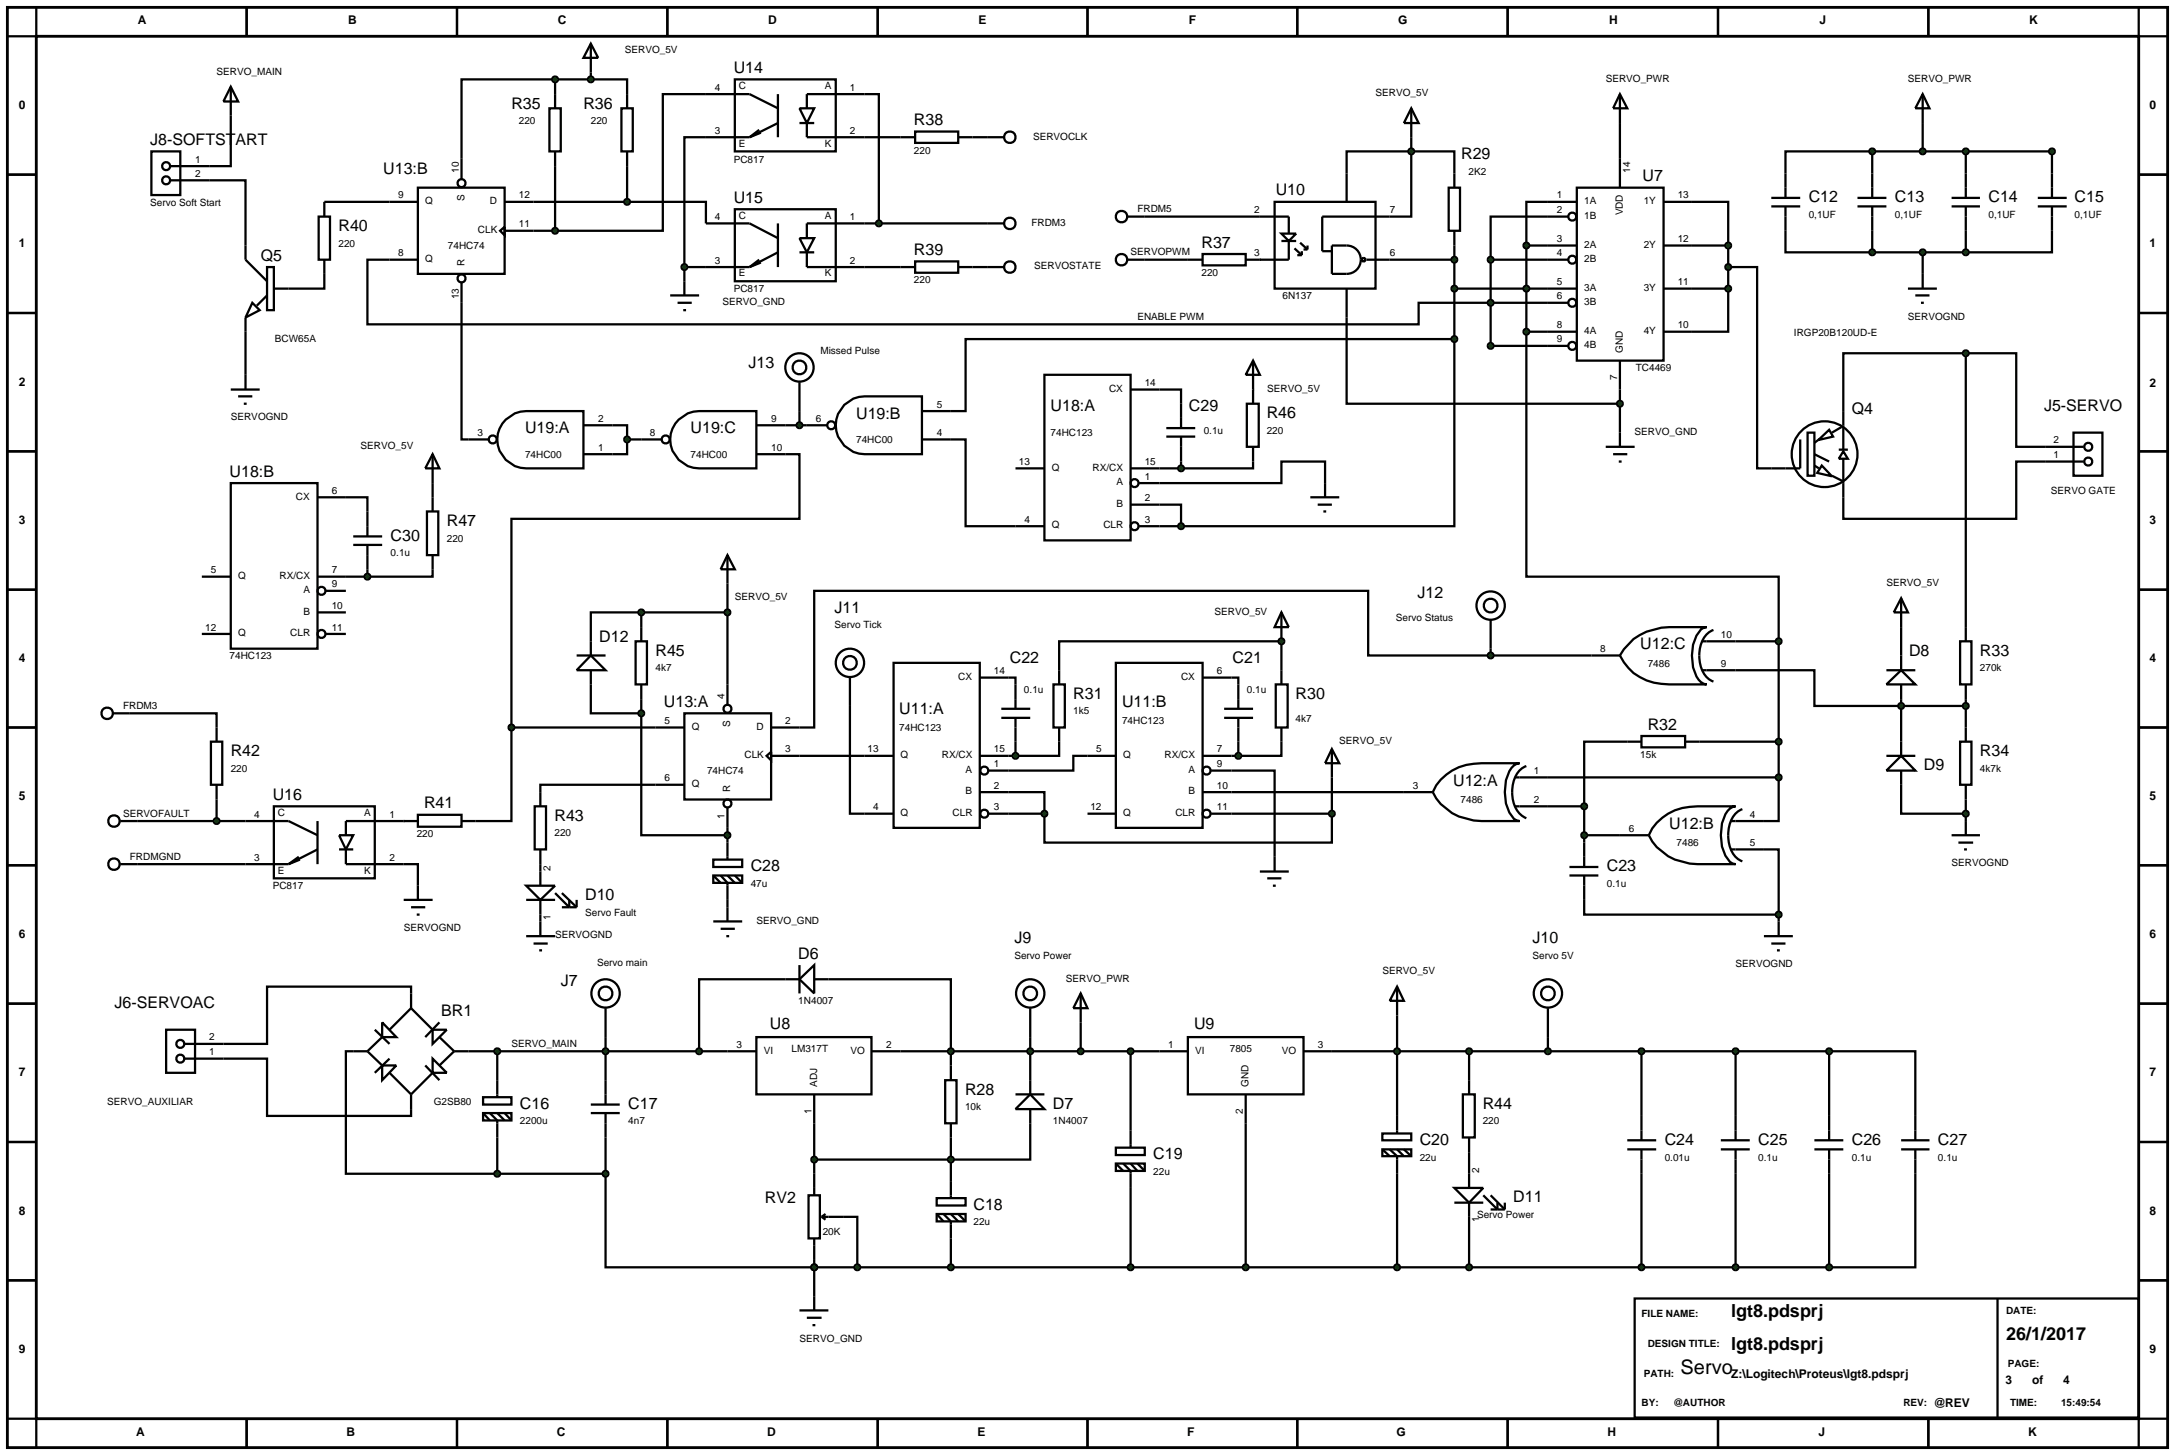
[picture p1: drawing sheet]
<svg xmlns="http://www.w3.org/2000/svg" width="384mm" height="257mm" viewBox="0 0 384 257" stroke-linecap="round" stroke-linejoin="round" font-family="sans-serif">
<defs><g id="words">
<text font-size="3.5" x="296.4" y="242.3">Servo</text>
<g font-size="3.2">
<text x="305.3" y="232.3">lgt8.pdsprj</text>
<text x="305.3" y="238.1">lgt8.pdsprj</text>
<text x="353.8" y="236.3">26/1/2017</text>
</g>
<g font-size="2.8">
<text x="129.4" y="12.9">U14</text>
<text x="90.2" y="19.2">R35</text>
<text x="102.9" y="19.2">R36</text>
<text x="161.2" y="22.1">R38</text>
<text x="26.5" y="25.6">J8-SOFTSTART</text>
<text x="257.7" y="28.1">R29</text>
<text x="67.6" y="30.7">U13:B</text>
<text x="129.4" y="35.8">U15</text>
<text x="225" y="34.5">U10</text>
<text x="289.7" y="32">U7</text>
<text x="319" y="35.7">C12</text>
<text x="334.2" y="35.7">C13</text>
<text x="350.7" y="35.7">C14</text>
<text x="365.9" y="35.7">C15</text>
<text x="59.7" y="40.8">R40</text>
<text x="46" y="46">Q5</text>
<text x="161.2" y="45">R39</text>
<text x="211.9" y="43.7">R37</text>
<text x="132" y="64.9">J13</text>
<text x="92.6" y="76.4">U19:A</text>
<text x="121.8" y="76.4">U19:C</text>
<text x="151" y="73.9">U19:B</text>
<text x="185.3" y="72.6">U18:A</text>
<text x="209.7" y="72.5">C29</text>
<text x="223.4" y="73.8">R46</text>
<text x="326.6" y="73">Q4</text>
<text x="360.5" y="72.6">J5-SERVO</text>
<text x="40.5" y="84.1">U18:B</text>
<text x="68.9" y="95.4">C30</text>
<text x="78.8" y="92.8">R47</text>
<text x="250" y="105.5">J12</text>
<text x="105.7" y="113.2">D12</text>
<text x="147.2" y="108.1">J11</text>
<text x="115.6" y="115.7">R45</text>
<text x="178.1" y="117">C22</text>
<text x="217.4" y="117">C21</text>
<text x="289.3" y="114.5">U12:C</text>
<text x="336.7" y="115.7">D8</text>
<text x="349.2" y="115.7">R33</text>
<text x="117.1" y="124.7">U13:A</text>
<text x="158.6" y="126">U11:A</text>
<text x="189.3" y="123.3">R31</text>
<text x="197.9" y="124.7">U11:B</text>
<text x="228.5" y="123.3">R30</text>
<text x="290.6" y="128.7">R32</text>
<text x="40.7" y="133.4">R42</text>
<text x="339.3" y="135.9">D9</text>
<text x="349.2" y="133.4">R34</text>
<text x="48.1" y="141.1">U16</text>
<text x="74.8" y="142.6">R41</text>
<text x="256.3" y="138.6">U12:A</text>
<text x="97.8" y="144.8">R43</text>
<text x="294.4" y="146.2">U12:B</text>
<text x="132.4" y="153.7">C28</text>
<text x="283.4" y="153.7">C23</text>
<text x="103.2" y="158.8">D10</text>
<text x="178.9" y="166.4">J9</text>
<text x="270.3" y="166.4">J10</text>
<text x="98.9" y="174">J7</text>
<text x="140.8" y="169.1">D6</text>
<text x="20.2" y="177.9">J6-SERVOAC</text>
<text x="77.8" y="179.2">BR1</text>
<text x="135.8" y="181.6">U8</text>
<text x="210.6" y="181.6">U9</text>
<text x="91.7" y="195.6">C16</text>
<text x="110.8" y="195.6">C17</text>
<text x="170.2" y="193.1">R28</text>
<text x="185.7" y="195.6">D7</text>
<text x="261.5" y="195.6">R44</text>
<text x="250.4" y="202">C20</text>
<text x="293.6" y="202">C24</text>
<text x="310.1" y="202">C25</text>
<text x="326.6" y="202">C26</text>
<text x="341.8" y="202">C27</text>
<text x="203.4" y="204.5">C19</text>
<text x="134.9" y="212.2">RV2</text>
<text x="171.7" y="213.4">C18</text>
<text x="266.9" y="212.1">D11</text>
</g>
<g font-size="2.1">
<text x="24.3" y="4.2">A</text>
<text x="61.4" y="4.2">B</text>
<text x="98.4" y="4.2">C</text>
<text x="135.5" y="4.2">D</text>
<text x="172.6" y="4.2">E</text>
<text x="209.7" y="4.2">F</text>
<text x="246.6" y="4.2">G</text>
<text x="283.8" y="4.2">H</text>
<text x="320.9" y="4.2">J</text>
<text x="357.9" y="4.2">K</text>
<text x="3.3" y="19.2">0</text>
<text x="379.1" y="19.2">0</text>
<text x="3.3" y="43.6">1</text>
<text x="379.1" y="43.6">1</text>
<text x="3.3" y="68">2</text>
<text x="379.1" y="68.2">2</text>
<text x="3.3" y="92.4">3</text>
<text x="379.1" y="92.4">3</text>
<text x="3.3" y="116.8">4</text>
<text x="379.1" y="116.8">4</text>
<text x="3.3" y="141">5</text>
<text x="379.1" y="141">5</text>
<text x="3.3" y="165.4">6</text>
<text x="379.1" y="165.4">6</text>
<text x="3.3" y="189.8">7</text>
<text x="379.1" y="189.8">7</text>
<text x="3.3" y="214.2">8</text>
<text x="379.1" y="214.2">8</text>
<text x="3.3" y="238.6">9</text>
<text x="379.1" y="238.6">9</text>
<text x="305.3" y="243">Z:\Logitech\Proteus\lgt8.pdsprj</text>
<text x="353.7" y="244">3</text>
<text x="358.4" y="244">of</text>
<text x="363.9" y="244">4</text>
<text x="341" y="248.1">@REV</text>
<text x="24" y="253.3">A</text>
<text x="61.1" y="253.3">B</text>
<text x="98.2" y="253.3">C</text>
<text x="135.3" y="253.3">D</text>
<text x="172.4" y="253.3">E</text>
<text x="209.4" y="253.3">F</text>
<text x="246.3" y="253.3">G</text>
<text x="283.5" y="253.3">H</text>
<text x="320.7" y="253.3">J</text>
<text x="357.7" y="253.3">K</text>
</g>
<g font-size="1.8">
<text x="110.2" y="9.4">SERVO_5V</text>
<text x="38.2" y="13.2">SERVO_MAIN</text>
<text x="126.1" y="16">4</text>
<text x="130.3" y="15.7">C</text>
<text x="145.5" y="15.7">A</text>
<text x="149.9" y="16">1</text>
<text x="242.6" y="17">SERVO_5V</text>
<text x="283.2" y="14.4">SERVO_PWR</text>
<text x="336.5" y="14.4">SERVO_PWR</text>
<text x="91.5" y="21.9">220</text>
<text x="104.2" y="21.9">220</text>
<text x="126.1" y="23.6">3</text>
<text x="149.9" y="23.6">2</text>
<text x="34.4" y="28.7">1</text>
<text x="129.4" y="28.7">PC817</text>
<text x="130.3" y="25.9">E</text>
<text x="145.5" y="25.9">K</text>
<text x="161.2" y="27.1">220</text>
<text x="182.2" y="24.7">SERVOCLK</text>
<text x="34.4" y="31.2">2</text>
<text x="70.2" y="35">9</text>
<text x="75" y="36">Q</text>
<text x="80.9" y="30.5" transform="rotate(-90 80.9 30.5)">10</text>
<text x="81.9" y="35.5" transform="rotate(-90 81.9 35.5)">S</text>
<text x="86.4" y="36">D</text>
<text x="91.5" y="35">12</text>
<text x="259" y="30.8">2K2</text>
<text x="274.6" y="35">1</text>
<text x="279.4" y="36">1A</text>
<text x="287.5" y="30.5" transform="rotate(-90 287.5 30.5)">14</text>
<text x="289.9" y="36">1Y</text>
<text x="295.9" y="35">13</text>
<text x="26.5" y="36.3">Servo Soft Start</text>
<text x="84.3" y="41.1">CLK</text>
<text x="91.5" y="40.1">11</text>
<text x="126.1" y="38.8">4</text>
<text x="130.3" y="38.6">C</text>
<text x="145.5" y="38.6">A</text>
<text x="149.9" y="38.8">1</text>
<text x="181.9" y="39.9">FRDM3</text>
<text x="200.6" y="37.4">FRDM5</text>
<text x="221.2" y="37.6">2</text>
<text x="245.1" y="37.6">7</text>
<text x="274.6" y="37.6">2</text>
<text x="279.4" y="38.6">1B</text>
<text x="286.2" y="38" transform="rotate(-90 286.2 38)">VDD</text>
<text x="319" y="38.4">0,1UF</text>
<text x="334.2" y="38.4">0,1UF</text>
<text x="350.7" y="38.4">0,1UF</text>
<text x="365.9" y="38.4">0,1UF</text>
<text x="59.7" y="43.5">220</text>
<text x="70.2" y="45.2">8</text>
<text x="75" y="46.2">Q</text>
<text x="79" y="43.9">74HC74</text>
<text x="81.9" y="47" transform="rotate(-90 81.9 47)">R</text>
<text x="126.1" y="46.5">3</text>
<text x="149.9" y="46.5">2</text>
<text x="182.4" y="47.5">SERVOSTATE</text>
<text x="199.4" y="45">SERVOPWM</text>
<text x="221.2" y="45.2">3</text>
<text x="245.1" y="45.2">6</text>
<text x="274.6" y="45.2">4</text>
<text x="274.6" y="42.7">3</text>
<text x="279.4" y="46.2">2B</text>
<text x="279.4" y="43.7">2A</text>
<text x="289.9" y="43.7">2Y</text>
<text x="295.9" y="42.7">12</text>
<text x="80.9" y="52.8" transform="rotate(-90 80.9 52.8)">13</text>
<text x="127.4" y="53.8">SERVO_GND</text>
<text x="129.4" y="51.5">PC817</text>
<text x="130.3" y="48.7">E</text>
<text x="145.5" y="48.7">K</text>
<text x="161.2" y="50">220</text>
<text x="211.9" y="48.7">220</text>
<text x="226.2" y="52.8">6N137</text>
<text x="274.6" y="52.8">6</text>
<text x="274.6" y="50.3">5</text>
<text x="279.4" y="53.8">3B</text>
<text x="279.4" y="51.3">3A</text>
<text x="289.9" y="51.3">3Y</text>
<text x="295.9" y="50.3">11</text>
<text x="200.6" y="56.4">ENABLE PWM</text>
<text x="274.6" y="57.9">8</text>
<text x="279.4" y="58.9">4A</text>
<text x="289.9" y="58.9">4Y</text>
<text x="295.9" y="57.9">10</text>
<text x="316.4" y="59.2">IRGP20B120UD-E</text>
<text x="336.5" y="56.4">SERVOGND</text>
<text x="48.5" y="60.4">BCW65A</text>
<text x="144.7" y="62.5">Missed Pulse</text>
<text x="274.6" y="60.4">9</text>
<text x="279.4" y="61.4">4B</text>
<text x="286.2" y="62.2" transform="rotate(-90 286.2 62.2)">GND</text>
<text x="288.5" y="65.5">TC4469</text>
<text x="165.2" y="71.9">5</text>
<text x="195.6" y="69.1">CX</text>
<text x="201.9" y="68.1">14</text>
<text x="223.5" y="69.1">SERVO_5V</text>
<text x="285.2" y="67" transform="rotate(-90 285.2 67)">7</text>
<text x="40.7" y="74.1">SERVOGND</text>
<text x="84.2" y="76.9">3</text>
<text x="105.5" y="74.4">2</text>
<text x="114.6" y="76.9">8</text>
<text x="136" y="74.4">9</text>
<text x="143.9" y="74.4">6</text>
<text x="165.2" y="76.9">4</text>
<text x="185.3" y="76.9">74HC123</text>
<text x="212.3" y="76.5">0.1u</text>
<text x="223.4" y="76.5">220</text>
<text x="288.3" y="76.7">SERVO_GND</text>
<text x="63.6" y="79.2">SERVO_5V</text>
<text x="92.6" y="80.7">74HC00</text>
<text x="105.5" y="79.5">1</text>
<text x="121.8" y="80.7">74HC00</text>
<text x="136" y="79.5">10</text>
<text x="151" y="78.2">74HC00</text>
<text x="179.7" y="82">13</text>
<text x="185.5" y="83">Q</text>
<text x="192.7" y="83">RX/CX</text>
<text x="201.9" y="82">15</text>
<text x="362.2" y="80.8">1</text>
<text x="362.2" y="78.2">2</text>
<text x="52.2" y="88.1">CX</text>
<text x="58.5" y="87.1">6</text>
<text x="196.9" y="85.6">A</text>
<text x="196.9" y="89.4">B</text>
<text x="201.9" y="84.6">1</text>
<text x="201.9" y="88.4">2</text>
<text x="361.7" y="87.1">SERVO GATE</text>
<text x="78.8" y="95.6">220</text>
<text x="180.7" y="92.2">4</text>
<text x="185.5" y="93.2">Q</text>
<text x="194.6" y="93.2">CLR</text>
<text x="201.9" y="92.2">3</text>
<text x="37.2" y="101.1">5</text>
<text x="58.5" y="101.1">7</text>
<text x="68.9" y="98.1">0.1u</text>
<text x="42" y="102.1">Q</text>
<text x="49.3" y="102.1">RX/CX</text>
<text x="53.5" y="104.6">A</text>
<text x="58.5" y="103.6">9</text>
<text x="58.5" y="107.4">10</text>
<text x="129.6" y="105.9">SERVO_5V</text>
<text x="332.7" y="103.3">SERVO_5V</text>
<text x="36.2" y="111.2">12</text>
<text x="42" y="112.2">Q</text>
<text x="51.2" y="112.2">CLR</text>
<text x="53.5" y="108.4">B</text>
<text x="58.5" y="111.2">11</text>
<text x="147.2" y="110.8">Servo Tick</text>
<text x="214.2" y="108.4">SERVO_5V</text>
<text x="246.2" y="109.5">Servo Status</text>
<text x="303.5" y="112.5">10</text>
<text x="40.5" y="116.3">74HC123</text>
<text x="115.6" y="118.4">4k7</text>
<text x="169" y="119.9">CX</text>
<text x="175.3" y="118.9">14</text>
<text x="208.3" y="119.9">CX</text>
<text x="214.6" y="118.9">6</text>
<text x="282.2" y="115">8</text>
<text x="290.6" y="117.6">7486</text>
<text x="303.5" y="117.6">9</text>
<text x="349.2" y="118.4">270k</text>
<text x="21.7" y="125">FRDM3</text>
<text x="127.8" y="123.2" transform="rotate(-90 127.8 123.2)">4</text>
<text x="180.6" y="122.2">0.1u</text>
<text x="189.3" y="126">1k5</text>
<text x="219.9" y="122.2">0.1u</text>
<text x="117.2" y="127.7">5</text>
<text x="122" y="128.7">Q</text>
<text x="128.8" y="128.2" transform="rotate(-90 128.8 128.2)">S</text>
<text x="133.4" y="128.7">D</text>
<text x="138.5" y="127.7">2</text>
<text x="158.6" y="129">74HC123</text>
<text x="197.9" y="127.7">74HC123</text>
<text x="228.5" y="127.3">4k7</text>
<text x="236.2" y="131.2">SERVO_5V</text>
<text x="40.7" y="136.1">220</text>
<text x="117.2" y="137.8">6</text>
<text x="124.7" y="136.5">74HC74</text>
<text x="131.3" y="133.7">CLK</text>
<text x="138.5" y="132.7">3</text>
<text x="153" y="132.7">13</text>
<text x="158.8" y="133.7">Q</text>
<text x="166.1" y="133.7">RX/CX</text>
<text x="170.3" y="136.3">A</text>
<text x="175.3" y="132.7">15</text>
<text x="175.3" y="135.3">1</text>
<text x="193.3" y="132.7">5</text>
<text x="198.1" y="133.7">Q</text>
<text x="205.4" y="133.7">RX/CX</text>
<text x="209.6" y="136.3">A</text>
<text x="214.6" y="132.7">7</text>
<text x="214.6" y="135.3">9</text>
<text x="270.5" y="136.5">1</text>
<text x="289.3" y="133.7">15k</text>
<text x="349.2" y="136.1">4k7k</text>
<text x="21.7" y="144">SERVOFAULT</text>
<text x="49" y="143.9">C</text>
<text x="64.2" y="143.9">A</text>
<text x="122" y="138.8">Q</text>
<text x="128.8" y="139.6" transform="rotate(-90 128.8 139.6)">R</text>
<text x="154" y="142.9">4</text>
<text x="158.8" y="143.9">Q</text>
<text x="168" y="143.9">CLR</text>
<text x="170.3" y="140.1">B</text>
<text x="175.3" y="139.1">2</text>
<text x="175.3" y="142.9">3</text>
<text x="192.3" y="142.9">12</text>
<text x="198.1" y="143.9">Q</text>
<text x="207.3" y="143.9">CLR</text>
<text x="209.6" y="140.1">B</text>
<text x="214.6" y="139.1">10</text>
<text x="214.6" y="142.9">11</text>
<text x="249.2" y="139.1">3</text>
<text x="257.6" y="141.6">7486</text>
<text x="270.5" y="141.6">2</text>
<text x="44.8" y="144.2">4</text>
<text x="68.7" y="144.2">1</text>
<text x="73.5" y="147.7">220</text>
<text x="97.8" y="147.5">220</text>
<text x="127.8" y="144.4" transform="rotate(-90 127.8 144.4)">1</text>
<text x="287.3" y="146.7">6</text>
<text x="295.7" y="149.2">7486</text>
<text x="308.6" y="144.2">4</text>
<text x="308.6" y="149.2">5</text>
<text x="22.9" y="151.6">FRDMGND</text>
<text x="44.8" y="151.8">3</text>
<text x="49" y="154.1">E</text>
<text x="64.2" y="154.1">K</text>
<text x="68.7" y="151.8">2</text>
<text x="97.1" y="153.6" transform="rotate(-90 97.1 153.6)">2</text>
<text x="344.2" y="152.8">SERVOGND</text>
<text x="48.1" y="156.8">PC817</text>
<text x="103.2" y="161.5">Servo Fault</text>
<text x="132.4" y="156.4">47u</text>
<text x="283.4" y="156.4">0.1u</text>
<text x="71.2" y="164.2">SERVOGND</text>
<text x="97.1" y="162.2" transform="rotate(-90 97.1 162.2)">1</text>
<text x="97.9" y="165.5">SERVOGND</text>
<text x="133.4" y="162.9">SERVO_GND</text>
<text x="105.3" y="170.4">Servo main</text>
<text x="178.9" y="169.1">Servo Power</text>
<text x="188" y="173.1">SERVO_PWR</text>
<text x="243.8" y="171.8">SERVO_5V</text>
<text x="270.3" y="169.1">Servo 5V</text>
<text x="306.1" y="170.6">SERVOGND</text>
<text x="140.8" y="177.1">1N4007</text>
<text x="36.9" y="183.5">2</text>
<text x="90.2" y="184.6">SERVO_MAIN</text>
<text x="129.9" y="184.8">3</text>
<text x="134.7" y="185.8">VI</text>
<text x="139.6" y="185.6">LM317T</text>
<text x="150" y="185.8">VO</text>
<text x="156.3" y="184.8">2</text>
<text x="206" y="184.8">1</text>
<text x="210.8" y="185.8">VI</text>
<text x="216.9" y="185.6">7805</text>
<text x="226.1" y="185.8">VO</text>
<text x="232.4" y="184.8">3</text>
<text x="36.9" y="186.1">1</text>
<text x="144.1" y="191.7" transform="rotate(-90 144.1 191.7)">ADJ</text>
<text x="220.2" y="191.7" transform="rotate(-90 220.2 191.7)">GND</text>
<text x="18.9" y="194.9">SERVO_AUXILIAR</text>
<text x="76.5" y="194.9">G2SB80</text>
<text x="143.1" y="196.5" transform="rotate(-90 143.1 196.5)">1</text>
<text x="170.2" y="195.8">10k</text>
<text x="219.2" y="196.5" transform="rotate(-90 219.2 196.5)">2</text>
<text x="91.7" y="198.3">2200u</text>
<text x="110.8" y="198.3">4n7</text>
<text x="185.7" y="198.3">1N4007</text>
<text x="261.5" y="198.3">220</text>
<text x="203.4" y="207.2">22u</text>
<text x="250.4" y="204.7">22u</text>
<text x="260.9" y="206.9" transform="rotate(-90 260.9 206.9)">2</text>
<text x="293.6" y="204.7">0.01u</text>
<text x="310.1" y="204.7">0.1u</text>
<text x="326.6" y="204.7">0.1u</text>
<text x="341.8" y="204.7">0.1u</text>
<text x="260.5" y="214.8">Servo Power</text>
<text x="260.9" y="215.5" transform="rotate(-90 260.9 215.5)">1</text>
<text x="145.1" y="217.8">20K</text>
<text x="171.7" y="216.1">22u</text>
<text x="289.5" y="232.2">FILE NAME:</text>
<text x="353.8" y="231.7">DATE:</text>
<text x="141" y="236.6">SERVO_GND</text>
<text x="290.6" y="237.5">DESIGN TITLE:</text>
<text x="289.9" y="242.8">PATH:</text>
<text x="354.1" y="241.1">PAGE:</text>
<text x="289.5" y="247.9">BY:</text>
<text x="295.1" y="247.9">@AUTHOR</text>
<text x="335.7" y="247.9">REV:</text>
<text x="354.5" y="247.9">TIME:</text>
<text x="363.5" y="247.9">15:49:54</text>
</g>
</g></defs>
<path d="M1.3 1.3h381v254h-381zM6.4 6.4h370.8v243.8h-370.8z" fill="none" stroke="#000" stroke-width=".5"/>
<g fill="none" stroke="#000" stroke-width=".4">
<path d="M6.4 1.3v5.1h-5.1M43.5 1.3v5.1M80.6 1.3v5.1M97.9 14h-16.5v14M97.9 14h6.3M97.9 14v2.6M104.2 14h6.4v2.6M104.2 12.8v1.2M117.7 1.3v5.1M124.5 16.6h-7.6v24.1h-19M152.5 16.6h2.5v22.8M154.8 1.3v5.1"/>
<path d="M191.8 1.3v5.1M228.8 1.3v5.1M265.9 1.3v5.1M303 1.3v5.1M340.1 1.3v5.1M377.2 1.3v5.1h5.1M1.3 30.8h5.1M36.9 31.8h6.4v11.5M40.7 20.4v8.9h-3.8M57.2 35.6h11.5M94.1 35.6h16.5M97.9 29.3v11.4"/>
<path d="M110.6 35.6h13.9v3.8M110.6 29.3v6.3M124.5 24.2h-3.8v22.9M152.5 24.2h6.3M152.5 39.4h21.6M171.5 24.2h2.6M201.9 38.2h20.3M248.9 26.7h-11.4v3.9M248.9 26.7h7.6v3.9M248.9 26.7v11.5h-3.8M248.9 24.2v2.5M276.6 38.2h-13.7v7.6"/>
<path d="M278.1 33.1h15.3v30.5h-15.3zM278.1 35.6h-8.9v7.7M285.7 21.7v11.4M293.4 35.6h11.4v7.7M330.2 26.7h-15.3v3.9M330.2 26.7v3.9M330.2 26.7h31.7v3.9M339.1 21.7v5M346.7 26.7v3.9M377.2 30.8h5.1M1.3 55.2h5.1M43.3 58.5v7.6"/>
<path d="M57.2 48.3v2.6h-6.3M68.7 45.8h-3.9v11.4h185.4v-3.8h26.4M81.4 53.4v24.1h1.2M94.1 40.7h3.8M120.7 47.1h3.8M120.7 47.1v2.5M152.5 47.1h6.3M171.5 47.1h2.6M201.9 45.8h7.6M237.5 56v15.2h48.2M245.1 45.8h11.4M256.5 59.8h-86.2v12.7h-2.6"/>
<path d="M256.5 59.8v33h-48.2M256.5 50.9h21.6M256.5 43.3v16.5M262.9 45.8v15.2h13.7M262.9 45.8h13.7M269.2 58.5v43.2h44.5v11.4M269.2 43.3h8.9M269.2 43.3v15.2M269.2 58.5h8.9M293.4 50.9h11.4M293.4 43.3h11.4M304.8 50.9v7.6h-11.4"/>
<path d="M304.8 47.1h5.1v35.5h7.6v-5.1M304.8 43.3v7.6M314.9 40.7v3.8h15.3M330.2 40.7v3.8M330.2 44.5h16.5M339.1 44.5v3.8M346.7 40.7v3.8M361.9 40.7v3.8h-15.2M377.2 55.2h5.1M1.3 79.6h5.1M108 75h2.6v2.5M110.6 77.5v2.6h-2.6"/>
<path d="M110.6 77.5h2.5M138.5 75h3.8M141 72.5v2.5M167.7 77.5h2.6v15.3h8.8M204.5 68.7h3.8v2.5M285.7 63.6v12.7M318.8 76.3h1.2v7.6h-1.2zM320.7 77.6l1.9-1.8 .7 1.2zM320.8 77.5l-.8 .6M324.3 79.3h1.6M324.8 75.3l-1.7 1M325.1 79.6l.8 1.3h-1.6z"/>
<path d="M346.7 62.3h-21.6v17M346.7 62.3h8.9v16.5h11.9M346.7 62.3v48.3M365.7 76.3h5.1v7.6h-5.1zM377.2 79.6h5.1M61 87.7h3.8v2.5M76.3 85.2v2.5M138.5 80.1h2.5v11.4h-50.8v36.8M204.5 89h3.8v3.8M204.5 85.2h21.5v-3.8h7.7v3.8M204.5 82.6h3.8M204.5 92.8h3.8"/>
<path d="M208.3 81.4v1.2M221 81.4v1.2h-12.7M320 82.1l.8 .5M320 80.1l2.6 1.3M321.3 82.1l1.8 1.9-2.6-.6zM323.1 83.9l2 1M325.1 80.9v10.6h30.5v-10.1h11.9M1.3 104h5.1M61 101.7h3.8M64.8 100.4v1.3M76.3 100.4v1.3h-11.5M113.1 108h-8.9v5.1"/>
<path d="M113.1 108v2.6M113.1 108h15.2M128.3 102.9v17.8M177.9 119.5h1.2v1.2M186.8 118.2v-5.1h39.2v5.1M217.2 119.5h1.2v1.2M262.9 115.6h-21.6v-11.4h-97.7v24.1h-2.6M262.9 114.4v1.2M262.9 115.6h17.8M306.1 118.2h13.9v6.3h26.7M306.1 113.1h7.6M313.7 113.1v24"/>
<path d="M335.3 110.6v5M377.2 104h5.1M1.3 128.3h5.1M22.9 125.8h15.3v2.5M90.2 128.3v16.5h-6.3M90.2 128.3h25.4M104.2 120.7v5.1h8.9M113.1 125.8v21.5h15.2M113.1 123.3v2.5M115.6 138.4h-20.3v1.3M141 133.3h11.5M149.9 124.5v19h2.6"/>
<path d="M177.9 139.7h6.3v3.8M177.9 133.3h1.2M179.1 130.8v2.5M186.8 130.8v2.5h-7.7M191.8 133.3h-2.5v2.6h-11.4M217.2 135.9h7.6v15.2M217.2 133.3h1.2M217.2 139.7h30.4M218.4 130.8v2.5M226 130.8v2.5h-7.6M234.9 137.1v6.4M273 137.1h40.7"/>
<path d="M287 130.8h-7.6v11.4M299.7 130.8h14M313.7 137.1v7.7h-2.6M335.3 138.4v5.1h11.4M335.3 123.3v7.5M346.7 123.3v5M377.2 128.3h5.1M1.3 152.6h5.1M24.2 152.4h19.1M24.2 144.8h19.1M38.2 141v3.8M71.2 152.4h2.5v3.8"/>
<path d="M95.3 152.4v1.3M128.3 146v2.6M128.3 158.7v1.3M177.9 143.5h6.3M184.2 143.5v5.1h50.7v-5.1M217.2 143.5h17.7M273 142.2h6.4M279.4 158.7v2.6h34.3M279.4 147.3h6.3M279.4 142.2v6.4M311.1 149.8h2.6v11.5M346.7 141v3.8"/>
<path d="M377.2 152.6h5.1M1.3 177h5.1M72.5 175.2v-1.2h-25.4v10.1h-7.7M95.3 161.3v1.2M138.5 172.7h-15.2v12.7M146.1 172.7h21.6v15.2M246.4 179.1v17.7M313.7 161.3v1.2M377.2 177h5.1M39.4 186.7h7.7v10.1h25.4v-1.2M62.3 185.4h-1.3v21.6h26.7M82.6 185.4h45.7"/>
<path d="M87.7 185.4v5.1M106.8 182.9v7.6M143.6 198.1v8.9M158.8 185.4h45.7M181.7 198.1v6.4h-38.1M181.7 182.9v7.6M190.6 180.3v5.1M199.4 185.4v14M219.7 198.1v25.4M234.9 185.4h87.7M259.1 185.4v5.1M273 182.9v2.5"/>
<path d="M289.5 185.4v11.4M306.1 185.4v11.4M322.6 185.4h15.2v11.4M322.6 185.4v11.4M1.3 201.4h5.1M87.7 200.6v6.4M87.7 207h19.1M106.8 207v16.5h215.8M106.8 200.6v6.4M148.7 214.6h2.5v8.9M167.7 200.6v7.7M167.7 218.4v5.1"/>
<path d="M199.4 209.5v14M246.4 207v16.5M259.1 203.2v3.8M259.1 214.6v8.9M289.5 207v16.5M306.1 207v16.5M322.6 207v16.5M337.8 207v16.5h-15.2M377.2 201.4h5.1M1.3 225.8h5.1M143.6 222.2v6.4M288.3 229h88.9v21h-88.9z"/>
<path d="M352.3 229v21M377.2 225.8h5.1M1.3 250.2h5.1v5.1M43.5 250.2v5.1M80.6 250.2v5.1M117.7 250.2v5.1M154.8 250.2v5.1M191.8 250.2v5.1M228.8 250.2v5.1M265.9 250.2v5.1M303 250.2v5.1M340.1 250.2v5.1"/>
<path d="M382.3 250.2h-5.1v5.1"/>
<circle cx="277.3" cy="38.2" r=".7"/>
<circle cx="277.3" cy="53.4" r=".7"/>
<circle cx="277.3" cy="45.8" r=".7"/>
<circle cx="277.3" cy="61" r=".7"/>
<circle cx="368.3" cy="78.8" r=".7"/>
<circle cx="321.8" cy="80.1" r="5.8"/>
<circle cx="368.3" cy="81.4" r=".7"/>
</g>
<g fill="#004000" stroke="#000" stroke-width=".4">
<path d="M304.5 50.5l.3-.1-.5 .5zM304.8 50.4l.4 .2 .1 .3zM305.3 50.9l-.1 .3-.4 .2zM304.3 50.9l.5 .5-.4-.2z"/>
<path d="M304.4 43l.4-.2-.5 .5zM304.8 42.8l.3 .1 .2 .4zM305.3 43.3l-.1 .3-.4 .2zM304.3 43.3l.5 .5-.4-.2z"/>
<path d="M304.5 46.7l.3-.1-.5 .5zM304.8 46.6l.4 .2 .1 .3zM305.3 47.1l-.1 .3-.4 .2zM304.3 47.1l.5 .5-.4-.2z"/>
<path d="M262.5 53.1l.4-.2-.5 .5zM262.9 52.9l.3 .1 .2 .4zM262.9 53.9l.5-.5-.2 .4zM262.4 53.4l.5 .5-.3-.1z"/>
<path d="M262.6 45.4l.3-.1-.5 .5zM262.9 45.3l.4 .2 .1 .3zM262.9 46.3l.5-.5-.2 .4zM262.4 45.8l.5 .5-.4-.2z"/>
</g>
<g fill="#004000">
<path d="M304.8 50.4l.5 .5-.5 .5-.5-.5z"/>
<path d="M304.8 42.8l.5 .5-.5 .5-.5-.5z"/>
<path d="M304.8 46.6l.5 .5-.5 .5-.5-.5z"/>
<path d="M262.4 53.4l.5-.5 .5 .5-.5 .5z"/>
<path d="M262.9 45.3l.5 .5-.5 .5-.5-.5z"/>
</g>
<g fill="none" stroke="#000" stroke-width=".4">
<path d="M312.4 36.4h5.1M312.4 34.9h5.1M314.9 30.6v4.3M314.9 36.4v4.3M327.6 36.4h5.1M327.6 34.9h5.1M330.2 30.6v4.3M330.2 36.4v4.3M344.2 36.4h5M344.2 34.9h5M346.7 30.6v4.3M346.7 36.4v4.3"/>
<path d="M359.4 36.4h5.1M359.4 34.9h5.1M361.9 30.6v4.3M361.9 36.4v4.3"/>
</g>
<g fill="#004000" stroke="#000" stroke-width=".4">
<path d="M346.4 44.1l.3-.1-.5 .5zM346.7 44l.4 .2 .1 .3zM347.2 44.5l-.1 .3-.4 .2zM346.2 44.5l.5 .5-.3-.1z"/>
<path d="M329.9 44.1l.3-.1-.5 .5zM330.2 44l.4 .2 .1 .3zM330.7 44.5l-.1 .3-.4 .2zM329.7 44.5l.5 .5-.4-.2z"/>
<path d="M346.3 26.4l.4-.2-.5 .5zM346.7 26.2l.3 .1 .2 .4zM346.7 27.2l.5-.5-.2 .4zM346.2 26.7l.5 .5-.3-.1z"/>
<path d="M329.9 26.3l.3-.1-.5 .5zM330.2 26.2l.3 .1 .2 .4zM330.7 26.7l-.1 .3-.4 .2zM329.7 26.7l.5 .5-.4-.2z"/>
<path d="M361.6 26.3l.3-.1-.5 .5zM361.9 26.2l.3 .1 .2 .4zM361.9 27.2l.5-.5-.2 .4zM361.4 26.7l.5 .5-.4-.2z"/>
<path d="M268.8 50.6l.4-.2-.5 .5zM269.2 50.4l.3 .1 .2 .4zM269.7 50.9l-.1 .3-.4 .2zM268.7 50.9l.5 .5-.4-.2z"/>
<path d="M268.8 43l.4-.2-.5 .5zM269.2 42.8l.3 .1 .2 .4zM269.2 43.8l.5-.5-.2 .4zM268.7 43.3l.5 .5-.3-.1z"/>
</g>
<g fill="#004000">
<path d="M346.2 44.5l.5-.5 .5 .5-.5 .5z"/>
<path d="M330.2 44l.5 .5-.5 .5-.5-.5z"/>
<path d="M346.2 26.7l.5-.5 .5 .5-.5 .5z"/>
<path d="M329.7 26.7l.5-.5 .5 .5-.5 .5z"/>
<path d="M361.4 26.7l.5-.5 .5 .5-.5 .5z"/>
<path d="M268.7 50.9l.5-.5 .5 .5-.5 .5z"/>
<path d="M268.7 43.3l.5-.5 .5 .5-.5 .5z"/>
</g>
<path d="M285.7 16.6l1.3 2.5h-2.5zM285.7 16.6v5.1M283.2 78.8h5.1M285.7 76.3v2.5M284.5 80.1h2.5M285.5 81.4h.5" fill="none" stroke="#000" stroke-width=".4"/>
<path d="M285.4 70.8l.3-.1-.5 .5zM285.7 70.7l.3 .1 .2 .4zM285.7 71.7l.5-.5-.2 .4zM285.2 71.2l.5 .5-.4-.2z" fill="#004000" stroke="#000" stroke-width=".4"/>
<path d="M285.7 70.7l.5 .5-.5 .5-.5-.5z" fill="#004000"/>
<g fill="none" stroke="#000" stroke-width=".4">
<path d="M72.5 177.8l3.8 3.8M72.5 177.8l-3.8 3.8M72.5 175.2v2.6M29.3 181.6h5.1v7.6h-5.1zM32.6 186.7h6.8M32.6 184.1h6.8M62.3 185.4h2.5M64.8 185.4l2.6 2.5M66.1 181.6l2.6 2.5M67.4 180.3l2.5 2.6h-2.5zM67.4 187.9h2.5l-2.5 2.6zM67.4 182.9l-2.6 2.5"/>
<path d="M68.7 186.7l-2.6 2.5M68.7 189.2l3.8 3.8M72.5 193v2.6M75 187.9l2.5 2.6M76.3 186.7l2.5 2.5h-2.5zM76.3 181.6h2.5l-2.5 2.5zM76.3 189.2l-3.8 3.8M77.5 180.3l-2.5 2.6M77.5 182.9l2.6 2.5M80.1 185.4l-2.6 2.5M80.1 185.4h2.5M85.2 193.5h5v1.3h-5z"/>
<path d="M85.2 196.3h5v1.3h-5zM85.2 196.3l1.2 1.3M86.4 196.3l1.3 1.3v3M87.7 190.5v3M87.7 196.3l1.3 1.3M89 196.3l1.2 1.3M104.2 196.3h5.1M104.2 194.8h5.1M106.8 190.5v4.3M106.8 196.3v4.3"/>
<circle cx="31.8" cy="184.1" r=".7"/>
<circle cx="31.8" cy="186.7" r=".7"/>
</g>
<g fill="#004000" stroke="#000" stroke-width=".4">
<path d="M87.4 206.6l.3-.1-.5 .5zM87.7 206.5l.4 .2 .1 .3zM87.7 207.5l.5-.5-.2 .4zM87.2 207l.5 .5-.3-.1z"/>
<path d="M87.3 185.1l.4-.2-.5 .5zM87.7 184.9l.3 .1 .2 .4zM87.7 185.9l.5-.5-.1 .3zM87.2 185.4l.5 .5-.4-.2z"/>
</g>
<g fill="#004000">
<path d="M87.7 206.5l.5 .5-.5 .5-.5-.5z"/>
<path d="M87.2 185.4l.5-.5 .5 .5-.5 .5z"/>
</g>
<path d="M128.3 185.4h5.1M133.4 182.9h20.3v10.1h-20.3zM143.6 193v5.1M153.7 185.4h5.1" fill="none" stroke="#000" stroke-width=".4"/>
<path d="M106.5 185l.3-.1-.5 .5zM106.8 184.9l.3 .1 .2 .4zM107.3 185.4l-.2 .4-.3 .1zM106.3 185.4l.5 .5-.4-.2z" fill="#004000" stroke="#000" stroke-width=".4"/>
<path d="M106.8 184.9l.5 .5-.5 .5-.5-.5z" fill="#004000"/>
<g fill="none" stroke="#000" stroke-width=".4">
<path d="M138.5 172.7h2.5M141 172.7l2.6-2.5v5zM141 170.2v5M143.6 172.7h2.5M166.7 190.5h2v7.6h-2zM167.7 187.9v2.6M167.7 198.1v2.5M142.6 210.8h2v7.6h-2zM143.6 207v3.8M143.6 218.4v3.8M144.9 214.6l.7 .5M144.9 214.6h3.8"/>
<path d="M145.6 214.1l-.7 .5"/>
</g>
<g fill="#004000" stroke="#000" stroke-width=".4">
<path d="M106.5 206.6l.3-.1-.5 .5zM106.8 206.5l.3 .1 .2 .4zM106.8 207.5l.5-.5-.2 .4zM106.3 207l.5 .5-.4-.2z"/>
<path d="M143.3 223.1l.3-.1-.5 .5zM143.6 223l.3 .1 .2 .4zM144.1 223.5l-.2 .4-.3 .1zM143.1 223.5l.5 .5-.4-.2z"/>
</g>
<g fill="#004000">
<path d="M106.8 206.5l.5 .5-.5 .5-.5-.5z"/>
<path d="M143.6 223l.5 .5-.5 .5-.5-.5z"/>
</g>
<path d="M179.1 193h5.1M181.7 193l2.5 2.6h-5.1zM181.7 190.5v2.5M181.7 195.6v2.5" fill="none" stroke="#000" stroke-width=".4"/>
<g fill="#004000" stroke="#000" stroke-width=".4">
<path d="M143.3 204.1l.3-.1-.5 .5zM143.6 204l.3 .1 .2 .4zM144.1 204.5l-.2 .4-.3 .1zM143.1 204.5l.5 .5-.3-.1z"/>
<path d="M167.4 204.1l.3-.1-.5 .5zM167.7 204l.3 .1 .2 .4zM168.2 204.5l-.2 .4-.3 .1zM167.2 204.5l.5 .5-.3-.1z"/>
<path d="M167.4 185l.3-.1-.5 .5zM167.7 184.9l.3 .1 .2 .4zM168.2 185.4l-.1 .3-.4 .2zM167.2 185.4l.5 .5-.4-.2z"/>
</g>
<g fill="#004000">
<path d="M143.6 204l.5 .5-.5 .5-.5-.5z"/>
<path d="M167.7 204l.5 .5-.5 .5-.5-.5z"/>
<path d="M167.7 184.9l.5 .5-.5 .5-.5-.5z"/>
</g>
<path d="M165.2 211.3h5.1v1.3h-5.1zM165.2 214.1h5.1v1.3h-5.1zM165.2 214.1l1.2 1.3M166.4 214.1l1.3 1.3v3M167.7 208.3v3M167.7 214.1l1.3 1.3M169 214.1l1.3 1.3" fill="none" stroke="#000" stroke-width=".4"/>
<g fill="#004000" stroke="#000" stroke-width=".4">
<path d="M150.9 223.1l.3-.1-.5 .5zM151.2 223l.3 .1 .2 .4zM151.7 223.5l-.2 .4-.3 .1zM150.7 223.5l.5 .5-.4-.2z"/>
<path d="M122.9 185.1l.4-.2-.5 .5zM123.3 184.9l.3 .1 .2 .4zM123.8 185.4l-.1 .3-.4 .2zM122.8 185.4l.5 .5-.4-.2z"/>
</g>
<g fill="#004000">
<path d="M151.2 223l.5 .5-.5 .5-.5-.5z"/>
<path d="M122.8 185.4l.5-.5 .5 .5-.5 .5z"/>
</g>
<path d="M199.4 199.4v3M204.5 185.4h5M209.5 182.9h20.4v10.1h-20.4zM219.7 193v5.1M229.9 185.4h5M196.8 202.4h5.1v1.3h-5.1zM196.8 205.2h5.1v1.3h-5.1zM196.8 205.2l1.3 1.3M198.1 205.2l1.3 1.3v3M199.4 205.2l1.2 1.3M200.6 205.2l1.3 1.3" fill="none" stroke="#000" stroke-width=".4"/>
<g fill="#004000" stroke="#000" stroke-width=".4">
<path d="M181.4 185l.3-.1-.5 .5zM181.7 184.9l.3 .1 .2 .4zM182.2 185.4l-.2 .4-.3 .1zM181.2 185.4l.5 .5-.4-.2z"/>
<path d="M167.4 223.1l.3-.1-.5 .5zM167.7 223l.3 .1 .2 .4zM168.2 223.5l-.1 .3-.4 .2zM167.2 223.5l.5 .5-.4-.2z"/>
<path d="M199 185.1l.4-.2-.5 .5zM199.4 184.9l.3 .1 .2 .4zM199.9 185.4l-.1 .3-.4 .2zM198.9 185.4l.5 .5-.4-.2z"/>
<path d="M199 223.2l.4-.2-.5 .5zM199.4 223l.3 .1 .2 .4zM199.9 223.5l-.1 .3-.4 .2zM198.9 223.5l.5 .5-.4-.2z"/>
</g>
<g fill="#004000">
<path d="M181.7 184.9l.5 .5-.5 .5-.5-.5z"/>
<path d="M167.7 223l.5 .5-.5 .5-.5-.5z"/>
<path d="M198.9 185.4l.5-.5 .5 .5-.5 .5z"/>
<path d="M198.9 223.5l.5-.5 .5 .5-.5 .5z"/>
</g>
<path d="M190.6 175.2l1.2 2.6h-2.5zM190.6 175.2v5.1" fill="none" stroke="#000" stroke-width=".4"/>
<path d="M190.3 185l.3-.1-.5 .5zM190.6 184.9l.3 .1 .2 .4zM191.1 185.4l-.1 .3-.4 .2zM190.1 185.4l.5 .5-.4-.2z" fill="#004000" stroke="#000" stroke-width=".4"/>
<path d="M190.6 184.9l.5 .5-.5 .5-.5-.5z" fill="#004000"/>
<path d="M243.8 199.9h5.1v1.2h-5.1zM246.4 196.8v3.1M243.8 202.7h5.1v1.2h-5.1zM243.8 202.7l1.3 1.2M245.1 202.7l1.3 1.2v3.1M246.4 202.7l1.2 1.2M247.6 202.7l1.3 1.2" fill="none" stroke="#000" stroke-width=".4"/>
<path d="M219.3 223.2l.4-.2-.5 .5zM219.7 223l.3 .1 .2 .4zM220.2 223.5l-.1 .3-.4 .2zM219.2 223.5l.5 .5-.4-.2z" fill="#004000" stroke="#000" stroke-width=".4"/>
<path d="M219.2 223.5l.5-.5 .5 .5-.5 .5z" fill="#004000"/>
<path d="M246.4 174l1.2 2.5h-2.5zM246.4 174v5.1" fill="none" stroke="#000" stroke-width=".4"/>
<path d="M246 185.1l.4-.2-.5 .5zM246.4 184.9l.3 .1 .2 .4zM246.9 185.4l-.1 .3-.4 .2zM245.9 185.4l.5 .5-.4-.2z" fill="#004000" stroke="#000" stroke-width=".4"/>
<path d="M245.9 185.4l.5-.5 .5 .5-.5 .5z" fill="#004000"/>
<path d="M141 231.1h5.1M142.3 232.4h2.6M143.3 233.7h.5M143.6 228.6v2.5" fill="none" stroke="#000" stroke-width=".4"/>
<path d="M143.3 223.1l.3-.1-.5 .5zM143.6 223l.3 .1 .2 .4zM144.1 223.5l-.2 .4-.3 .1zM143.1 223.5l.5 .5-.4-.2z" fill="#004000" stroke="#000" stroke-width=".4"/>
<path d="M143.6 223l.5 .5-.5 .5-.5-.5z" fill="#004000"/>
<g fill="none" stroke="#000" stroke-width=".4">
<path d="M222.2 38.2h5.1v3M224.8 35.6h17.8v15.3h-17.8zM237.5 30.6v5M245.1 38.2h-11.9v6.1h1.7M255.5 33.1h2v7.6h-2zM256.5 30.6v2.5M226 41.2h2.6l-1.3 1.3zM226 42.5h2.6M227.3 42.5v3.3h-5.1M228.3 43.8l1.3 1.2M228.8 45h.8M229.3 42.8l1.3 1.2"/>
<path d="M229.6 44.3v.7M229.9 44h.7M230.6 43.3v.7M234.9 43.3h2.6a2.5 2.5 0 0 1 2.5 2.5 2.5 2.5 0 0 1-2.5 2.5h-2.6zM237.5 50.9v5.1M241 45.8h4.1M256.5 40.7v2.6"/>
<circle cx="240.5" cy="45.8" r=".31"/>
</g>
<path d="M256.2 45.4l.3-.1-.5 .5zM256.5 45.3l.4 .2 .1 .3zM257 45.8l-.1 .3-.4 .2zM256 45.8l.5 .5-.3-.1z" fill="#004000" stroke="#000" stroke-width=".4"/>
<path d="M256 45.8l.5-.5 .5 .5-.5 .5z" fill="#004000"/>
<g fill="none" stroke="#000" stroke-width=".4">
<path d="M248.9 19.1l1.3 2.6h-2.6zM248.9 19.1v5.1M186.8 118.2v2.5M226 108l1.3 2.6h-2.5zM226 108v5.1M226 118.2v2.5M176.6 126.6h5.1M176.6 125h5.1M179.1 120.7v4.3M179.1 126.6v4.2M185.8 120.7h2v7.6h-2zM186.8 128.3v2.5"/>
<path d="M215.9 126.6h5.1M215.9 125h5.1M218.4 120.7v4.3M218.4 126.6v4.2M225 120.7h2.1v7.6h-2.1zM226 128.3v2.5M247.6 139.7h5.1M254.1 137.5a9.3 9.3 0 0 1 7.2-2.9h6.7a2.31 2.31 0 0 0-1.8 1.4 8.7 8.7 0 0 0 0 7.3l.8 1.1 .5 .3 .5 .1h-6.7a9.3 9.3 0 0 1-8.6-5.1l.6-1.2zM267.2 137.1h5.8M269.2 135.1a4.6 4.6 0 0 0-2.5 4.6 4.6 4.6 0 0 0 2.5 4.6M222.2 153.7h5.1M223.5 154.9h2.5"/>
<path d="M224.5 156.2h.5M224.8 151.1v2.6M267.2 142.2h5.8M276.8 154.4h5.1M276.8 152.9h5.1M279.4 148.6v4.3M279.4 154.4v4.3M285.7 147.3h5.1M292.2 145.1a9.3 9.3 0 0 1 7.2-2.9h6.7a2.31 2.31 0 0 0-1.8 1.4 8.7 8.7 0 0 0 0 7.3l.8 1.1 .5 .3 .5 .1h-6.7a9.3 9.3 0 0 1-8.6-5.1l.6-1.2zM305.3 144.8h5.8M305.3 149.8h5.8M307.3 142.7a4.6 4.6 0 0 0-2.5 4.6 4.6 4.6 0 0 0 2.5 4.6"/>
</g>
<path d="M279 147l.4-.2-.5 .5zM279.4 146.8l.4 .2 .1 .3zM279.9 147.3l-.1 .3-.4 .2zM278.9 147.3l.5 .5-.4-.2z" fill="#004000" stroke="#000" stroke-width=".4"/>
<path d="M278.9 147.3l.5-.5 .5 .5-.5 .5z" fill="#004000"/>
<path d="M287 130.8h2.5M289.5 129.8h7.7v2h-7.7zM297.2 130.8h2.5" fill="none" stroke="#000" stroke-width=".4"/>
<path d="M279.1 141.8l.3-.1-.5 .5zM279.4 141.7l.4 .2 .1 .3zM279.4 142.7l.5-.5-.1 .3zM278.9 142.2l.5 .5-.3-.1z" fill="#004000" stroke="#000" stroke-width=".4"/>
<path d="M279.4 141.7l.5 .5-.5 .5-.5-.5z" fill="#004000"/>
<g fill="none" stroke="#000" stroke-width=".4">
<path d="M332.7 118.2h5.1M335.3 115.6v2.6M345.7 113.1h2v7.6h-2zM346.7 110.6v2.5M332.7 120.7l2.6-2.5 2.5 2.5zM335.3 120.7v2.6M345.7 130.8h2v7.6h-2zM346.7 120.7v2.6M346.7 128.3v2.5M346.7 138.4v2.6M344.2 147.3h5M345.4 148.6h2.6"/>
<path d="M346.4 149.8h.5M346.7 144.8v2.5M311.1 165.1h5.1M312.4 166.4h2.5M313.4 167.6h.5M313.7 162.5v2.6"/>
</g>
<g fill="#004000" stroke="#000" stroke-width=".4">
<path d="M346.3 124.2l.4-.2-.5 .5zM346.7 124l.4 .2 .1 .3zM347.2 124.5l-.1 .3-.4 .2zM346.2 124.5l.5 .5-.4-.2z"/>
<path d="M334.9 124.2l.4-.2-.5 .5zM335.3 124l.4 .2 .1 .3zM335.8 124.5l-.1 .3-.4 .2zM334.8 124.5l.5 .5-.4-.2z"/>
<path d="M346.3 62l.4-.2-.5 .5zM346.7 61.8l.3 .1 .2 .4zM347.2 62.3l-.1 .3-.4 .2zM346.2 62.3l.5 .5-.3-.1z"/>
</g>
<g fill="#004000">
<path d="M346.2 124.5l.5-.5 .5 .5-.5 .5z"/>
<path d="M334.8 124.5l.5-.5 .5 .5-.5 .5z"/>
<path d="M346.2 62.3l.5-.5 .5 .5-.5 .5z"/>
</g>
<path d="M335.3 105.5l1.2 2.5h-2.5zM335.3 105.5v5.1" fill="none" stroke="#000" stroke-width=".4"/>
<g fill="#004000" stroke="#000" stroke-width=".4">
<path d="M313.3 136.8l.4-.2-.5 .5zM313.7 136.6l.4 .2 .1 .3zM313.7 137.6l.5-.5-.2 .4zM313.2 137.1l.5 .5-.3-.1z"/>
<path d="M268.9 58.1l.3-.1-.5 .5zM269.2 58l.4 .2 .1 .3zM269.7 58.5l-.1 .3-.4 .2zM268.7 58.5l.5 .5-.3-.1z"/>
</g>
<g fill="#004000">
<path d="M313.2 137.1l.5-.5 .5 .5-.5 .5z"/>
<path d="M268.7 58.5l.5-.5 .5 .5-.5 .5z"/>
</g>
<path d="M280.7 115.6h5M288.1 112.7a10.6 10.6 0 0 1 6.3-2.1h6.6l-.5 .1-.5 .3a7.8 7.8 0 0 0-.4 8.9l.9 .7 .5 .1h-6.6a9.2 9.2 0 0 1-8.7-5.1l.7-1.1zM300.2 118.2h5.9M300.2 113.1h5.9M302.2 111.1a4.5 4.5 0 0 0-2.5 4.5 4.6 4.6 0 0 0 2.5 4.6" fill="none" stroke="#000" stroke-width=".4"/>
<g fill="#004000" stroke="#000" stroke-width=".4">
<path d="M313.4 130.4l.3-.1-.5 .5zM313.7 130.3l.4 .2 .1 .3zM313.7 131.3l.5-.5-.2 .4zM313.2 130.8l.5 .5-.4-.2z"/>
<path d="M313.3 112.8l.4-.2-.5 .5zM313.7 112.6l.3 .1 .2 .4zM314.2 113.1l-.1 .3-.4 .2zM313.2 113.1l.5 .5-.4-.2z"/>
</g>
<g fill="#004000">
<path d="M313.7 130.3l.5 .5-.5 .5-.5-.5z"/>
<path d="M313.2 113.1l.5-.5 .5 .5-.5 .5z"/>
</g>
<path d="M332.7 135.9l2.6-2.6 2.5 2.6zM332.7 133.3h5.1M335.3 130.8v2.5M335.3 135.9v2.5" fill="none" stroke="#000" stroke-width=".4"/>
<path d="M346.4 143.1l.3-.1-.5 .5zM346.7 143l.4 .2 .1 .3zM346.7 144l.5-.5-.1 .3zM346.2 143.5l.5 .5-.3-.1z" fill="#004000" stroke="#000" stroke-width=".4"/>
<path d="M346.7 143l.5 .5-.5 .5-.5-.5z" fill="#004000"/>
<g fill="none" stroke="#000" stroke-width=".4">
<path d="M157.6 116.9h15.2v29.1h-15.2zM172.8 119.5h5.1M115.6 128.3h5.1M115.6 138.4h5.1M120.7 125.8h15.3v15.2h-15.3zM128.3 120.7v3.6M135.2 133.3l.8-.7v1.5zM136 128.3h5M136 133.3h5M152.5 133.3h5.1M172.8 133.3h5.1M172.8 139.7h5.1"/>
<path d="M174.3 135.9h3.6M128.3 142.5v3.5M152.5 143.5h5.1M174.3 143.5h3.6"/>
<circle cx="128.3" cy="125" r=".7"/>
<circle cx="173.6" cy="135.9" r=".7"/>
<circle cx="128.3" cy="141.7" r=".7"/>
<circle cx="173.6" cy="143.5" r=".7"/>
</g>
<path d="M178.7 133l.4-.2-.5 .5zM179.1 132.8l.3 .1 .2 .4zM179.6 133.3l-.1 .3-.4 .2zM178.6 133.3l.5 .5-.4-.2z" fill="#004000" stroke="#000" stroke-width=".4"/>
<path d="M178.6 133.3l.5-.5 .5 .5-.5 .5z" fill="#004000"/>
<g fill="none" stroke="#000" stroke-width=".4">
<path d="M196.8 116.9h15.3v29.1h-15.3zM212.1 119.5h5.1M191.8 133.3h5M212.1 133.3h5.1M212.1 139.7h5.1M213.6 135.9h3.6M191.8 143.5h5M213.6 143.5h3.6"/>
<circle cx="212.8" cy="135.9" r=".7"/>
<circle cx="212.8" cy="143.5" r=".7"/>
</g>
<g fill="#004000" stroke="#000" stroke-width=".4">
<path d="M218 133l.4-.2-.5 .5zM218.4 132.8l.4 .2 .1 .3zM218.9 133.3l-.1 .3-.4 .2zM217.9 133.3l.5 .5-.4-.2z"/>
<path d="M225.6 112.8l.4-.2-.5 .5zM226 112.6l.4 .2 .1 .3zM226.5 113.1l-.1 .3-.4 .2zM225.5 113.1l.5 .5-.4-.2z"/>
</g>
<g fill="#004000">
<path d="M217.9 133.3l.5-.5 .5 .5-.5 .5z"/>
<path d="M225.5 113.1l.5-.5 .5 .5-.5 .5z"/>
</g>
<path d="M234.9 132.1l1.3 2.5h-2.5zM234.9 132.1v5" fill="none" stroke="#000" stroke-width=".4"/>
<g fill="#004000" stroke="#000" stroke-width=".4">
<path d="M234.6 143.1l.3-.1-.5 .5zM234.9 143l.4 .2 .1 .3zM234.9 144l.5-.5-.2 .4zM234.4 143.5l.5 .5-.4-.2z"/>
<path d="M183.8 143.2l.4-.2-.5 .5zM184.2 143l.4 .2 .1 .3zM184.2 144l.5-.5-.1 .3zM183.7 143.5l.5 .5-.3-.1z"/>
</g>
<g fill="#004000">
<path d="M234.9 143l.5 .5-.5 .5-.5-.5z"/>
<path d="M183.7 143.5l.5-.5 .5 .5-.5 .5z"/>
</g>
<g fill="none" stroke="#000" stroke-width=".4">
<path d="M96.9 19.1h2v7.6h-2zM97.9 16.6v2.5M104.2 7.7l1.3 2.5h-2.6zM104.2 7.7v5.1M109.6 19.1h2v7.6h-2zM110.6 16.6v2.5M124.5 16.6h7.7l5 2.5M129.6 14h17.8v12.7h-17.8zM137.2 16.6v7.6M141 19.1h2.6l-1.3 2.6zM152.5 16.6h-10.2v2.5M68.7 35.6h5"/>
<path d="M73.7 33.1h15.3v15.2h-15.3zM81.4 28v3.6M89 35.6h5.1M97.9 26.7v2.6M110.6 26.7v2.6M124.5 24.2h7.7M124.5 39.4h7.7l5 2.6M129.6 36.9h17.8v12.7h-17.8zM133.9 22.9l-1.7 1.3M134.2 23.4l-2 .8M137.2 39.4v7.7M137.2 21.7l-5 2.5"/>
<path d="M141 21.7h2.6M142.3 21.7v2.5h10.2M152.5 39.4h-10.2v2.6M158.8 24.2h2.6M161.4 23.2h7.6v2h-7.6zM169 24.2h2.5M174.1 24.2h3M174.1 39.4h3M198.9 38.2h3M68.7 45.8h5M81.4 49.9v3.5M88.2 40.7l.8-.7v1.5z"/>
<path d="M89 40.7h5.1M118.2 52.1h5.1M119.5 53.4h2.5M120.5 54.7h.5M120.7 49.6v2.5M124.5 47.1h7.7M133.9 45.8l-1.7 1.3M134.2 46.3l-2 .8M137.2 44.5l-5 2.6M141 42h2.6l-1.3 2.5zM141 44.5h2.6M142.3 44.5v2.6h10.2"/>
<path d="M158.8 47.1h2.6M161.4 46.1h7.6v2h-7.6zM169 47.1h2.5M174.1 47.1h3M198.9 45.8h3M209.5 45.8h2.6M212.1 44.8h7.6v2h-7.6zM219.7 45.8h2.5"/>
<circle cx="81.4" cy="32.3" r=".7"/>
<circle cx="178.1" cy="24.2" r="1.01"/>
<circle cx="178.1" cy="39.4" r="1.01"/>
<circle cx="197.8" cy="38.2" r="1.01"/>
<circle cx="81.4" cy="49.1" r=".7"/>
<circle cx="178.1" cy="47.1" r="1.01"/>
<circle cx="197.8" cy="45.8" r="1.01"/>
</g>
<path d="M154.7 39l.3-.1-.5 .5zM155 38.9l.3 .1 .2 .4zM155.5 39.4l-.2 .4-.3 .1zM154.5 39.4l.5 .5-.3-.1z" fill="#004000" stroke="#000" stroke-width=".4"/>
<path d="M154.5 39.4l.5-.5 .5 .5-.5 .5z" fill="#004000"/>
<g fill="none" stroke="#000" stroke-width=".4">
<path d="M40.7 15.3l1.3 2.6h-2.6zM40.7 15.3v5.1M26.7 26.7h5.1v7.7h-5.1zM30.1 29.3h6.8M30.1 31.8h6.8M56.2 38.2h2v7.6h-2zM57.2 35.6v2.6M43.3 43.3v2.5l3.8 3.8M43.3 56v2.5M44.5 53.4l1.3 1.3-2.5 1.3zM47.1 47.1h1.2v7.6h-1.2zM47.1 52.1l-1.8 1.8"/>
<path d="M48.3 50.9h2.6M57.2 45.8v2.5M40.7 68.7h5.1M42 69.9h2.5M43 71.2h.5M43.3 66.1v2.6M106.8 177.8v5.1"/>
<circle cx="29.3" cy="29.3" r=".7"/>
<circle cx="29.3" cy="31.8" r=".7"/>
<circle cx="106.8" cy="175.2" r="2.51"/>
<circle cx="106.8" cy="175.2" r="1.21"/>
</g>
<g fill="#004000" stroke="#000" stroke-width=".4">
<path d="M103.9 13.6l.3-.1-.5 .5zM104.2 13.5l.3 .1 .2 .4zM104.2 14.5l.5-.5-.2 .4zM103.7 14l.5 .5-.3-.1z"/>
<path d="M262.6 60.6l.3-.1-.5 .5zM262.9 60.5l.3 .1 .2 .4zM263.4 61l-.1 .3-.4 .2zM262.4 61l.5 .5-.4-.2z"/>
</g>
<g fill="#004000">
<path d="M104.2 13.5l.5 .5-.5 .5-.5-.5z"/>
<path d="M262.4 61l.5-.5 .5 .5-.5 .5z"/>
</g>
<g fill="none" stroke="#000" stroke-width=".4">
<path d="M19.9 125.8h3M37.2 130.8h2v7.6h-2zM38.2 128.3v2.5M38.2 138.4v2.6M21.2 144.8h3M21.2 152.4h3M43.3 144.8h7.6l5.1 2.5M43.3 152.4h7.6M48.3 142.2h17.8v12.7h-17.8zM52.7 151.1l-1.8 1.3M52.9 151.6l-2 .8M56 144.8v7.6"/>
<path d="M56 149.8l-5.1 2.6M59.8 147.3h2.5l-1.3 2.5zM59.8 149.8h2.5M61 149.8v2.6h10.2M71.2 158.7h5.1M72.5 160h2.5M73.7 143.7h7.7v2.1h-7.7zM73.7 144.8h-12.7v2.5M73.7 156.2v2.5M81.4 144.8h2.5M73.5 161.3h.5"/>
<circle cx="18.9" cy="125.8" r="1.01"/>
<circle cx="20.1" cy="144.8" r="1.01"/>
<circle cx="20.1" cy="152.4" r="1.01"/>
</g>
<path d="M37.9 144.4l.3-.1-.5 .5zM38.2 144.3l.4 .2 .1 .3zM38.2 145.3l.5-.5-.2 .4zM37.7 144.8l.5 .5-.4-.2z" fill="#004000" stroke="#000" stroke-width=".4"/>
<path d="M38.2 144.3l.5 .5-.5 .5-.5-.5z" fill="#004000"/>
<g fill="none" stroke="#000" stroke-width=".4">
<path d="M95.3 139.7v2.5M92.8 156.2h5.1l-2.6 2.5zM92.8 158.7h5.1M94.3 142.2h2v7.6h-2zM95.3 149.8v2.6M95.3 153.7v2.5M95.3 158.7v2.6M97.9 157.5l2.5 2.5v-1.3M99.1 157.5l2.6 2.5M99.1 160h2.6M101.7 158.7v1.3M258 193h2.1v7.6h-2.1z"/>
<path d="M259.1 190.5v2.5M256.5 209.5h5.1l-2.5 2.6zM256.5 212.1h5.1M259.1 200.6v2.6M259.1 207v2.5M259.1 212.1v2.5M261.6 210.8l2.5 2.5v-1.2M262.9 210.8l2.5 2.5M262.9 213.3h2.5M265.4 212.1v1.2"/>
</g>
<g fill="#004000" stroke="#000" stroke-width=".4">
<path d="M246 223.2l.4-.2-.5 .5zM246.4 223l.3 .1 .2 .4zM246.9 223.5l-.1 .3-.4 .2zM245.9 223.5l.5 .5-.4-.2z"/>
<path d="M313.3 161l.4-.2-.5 .5zM313.7 160.8l.3 .1 .2 .4zM314.2 161.3l-.1 .3-.4 .2zM313.2 161.3l.5 .5-.4-.2z"/>
<path d="M97.5 13.7l.4-.2-.5 .5zM97.9 13.5l.3 .1 .2 .4zM97.9 14.5l.5-.5-.2 .4zM97.4 14l.5 .5-.3-.1z"/>
<path d="M120.4 46.7l.3-.1-.5 .5zM120.7 46.6l.4 .2 .1 .3zM121.2 47.1l-.2 .4-.3 .1zM120.2 47.1l.5 .5-.3-.1z"/>
</g>
<g fill="#004000">
<path d="M245.9 223.5l.5-.5 .5 .5-.5 .5z"/>
<path d="M313.2 161.3l.5-.5 .5 .5-.5 .5z"/>
<path d="M97.4 14l.5-.5 .5 .5-.5 .5z"/>
<path d="M120.7 46.6l.5 .5-.5 .5-.5-.5z"/>
</g>
<g fill="none" stroke="#000" stroke-width=".4">
<path d="M289.5 196.8v4.3M306.1 196.8v4.3M322.6 196.8v4.3M337.8 196.8v4.3M287 202.7h5.1M287 201.1h5.1M289.5 202.7v4.3M303.5 202.7h5.1M303.5 201.1h5.1M306.1 202.7v4.3M320 202.7h5.1M320 201.1h5.1"/>
<path d="M322.6 202.7v4.3M335.3 202.7h5M335.3 201.1h5M337.8 202.7v4.3"/>
</g>
<g fill="#004000" stroke="#000" stroke-width=".4">
<path d="M258.7 185.1l.4-.2-.5 .5zM259.1 184.9l.3 .1 .2 .4zM259.6 185.4l-.1 .3-.4 .2zM258.6 185.4l.5 .5-.4-.2z"/>
<path d="M289.2 185l.3-.1-.5 .5zM289.5 184.9l.4 .2 .1 .3zM290 185.4l-.1 .3-.4 .2zM289 185.4l.5 .5-.4-.2z"/>
<path d="M305.8 185l.3-.1-.5 .5zM306.1 184.9l.4 .2 .1 .3zM306.6 185.4l-.1 .3-.4 .2zM305.6 185.4l.5 .5-.4-.2z"/>
<path d="M322.2 185.1l.4-.2-.5 .5zM322.6 184.9l.3 .1 .2 .4zM323.1 185.4l-.1 .3-.4 .2zM322.1 185.4l.5 .5-.4-.2z"/>
<path d="M258.7 223.2l.4-.2-.5 .5zM259.1 223l.3 .1 .2 .4zM259.6 223.5l-.1 .3-.4 .2zM258.6 223.5l.5 .5-.4-.2z"/>
<path d="M289.1 223.2l.4-.2-.5 .5zM289.5 223l.4 .2 .1 .3zM290 223.5l-.1 .3-.4 .2zM289 223.5l.5 .5-.4-.2z"/>
<path d="M305.7 223.2l.4-.2-.5 .5zM306.1 223l.4 .2 .1 .3zM306.6 223.5l-.1 .3-.4 .2zM305.6 223.5l.5 .5-.4-.2z"/>
<path d="M322.2 223.2l.4-.2-.5 .5zM322.6 223l.3 .1 .2 .4zM323.1 223.5l-.1 .3-.4 .2zM322.1 223.5l.5 .5-.4-.2z"/>
</g>
<g fill="#004000">
<path d="M258.6 185.4l.5-.5 .5 .5-.5 .5z"/>
<path d="M289.5 184.9l.5 .5-.5 .5-.5-.5z"/>
<path d="M306.1 184.9l.5 .5-.5 .5-.5-.5z"/>
<path d="M322.1 185.4l.5-.5 .5 .5-.5 .5z"/>
<path d="M258.6 223.5l.5-.5 .5 .5-.5 .5z"/>
<path d="M289.5 223l.5 .5-.5 .5-.5-.5z"/>
<path d="M306.1 223l.5 .5-.5 .5-.5-.5z"/>
<path d="M322.1 223.5l.5-.5 .5 .5-.5 .5z"/>
</g>
<g fill="none" stroke="#000" stroke-width=".4">
<path d="M181.7 177.8v5.1M273 177.8v5.1"/>
<circle cx="181.7" cy="175.2" r="2.51"/>
<circle cx="181.7" cy="175.2" r="1.21"/>
<circle cx="273" cy="175.2" r="2.51"/>
<circle cx="273" cy="175.2" r="1.21"/>
</g>
<path d="M272.7 185l.3-.1-.5 .5zM273 184.9l.3 .1 .2 .4zM273 185.9l.5-.5-.1 .3zM272.5 185.4l.5 .5-.4-.2z" fill="#004000" stroke="#000" stroke-width=".4"/>
<path d="M273 184.9l.5 .5-.5 .5-.5-.5z" fill="#004000"/>
<g fill="none" stroke="#000" stroke-width=".4">
<path d="M128.3 97.9l1.3 2.5h-2.5zM128.3 97.9v5M149.9 119.5v5M262.9 109.3v5.1"/>
<circle cx="149.9" cy="116.9" r="2.51"/>
<circle cx="149.9" cy="116.9" r="1.21"/>
<circle cx="262.9" cy="106.8" r="2.51"/>
<circle cx="262.9" cy="106.8" r="1.21"/>
</g>
<path d="M262.5 115.3l.4-.2-.5 .5zM262.9 115.1l.3 .1 .2 .4zM262.9 116.1l.5-.5-.2 .4zM262.4 115.6l.5 .5-.4-.2z" fill="#004000" stroke="#000" stroke-width=".4"/>
<path d="M262.4 115.6l.5-.5 .5 .5-.5 .5z" fill="#004000"/>
<g fill="none" stroke="#000" stroke-width=".4">
<path d="M112.1 113.1h2v7.6h-2zM113.1 110.6v2.5M113.1 120.7v2.6M125.8 151.6h5.1v1.3h-5.1zM125.8 154.4h5.1v1.3h-5.1zM125.8 154.4l1.3 1.3M127.1 154.4l1.2 1.3v3M128.3 148.6v3M128.3 160v2.5M128.3 154.4l1.3 1.3M129.6 154.4l1.3 1.3M125.8 162.5h5.1"/>
<path d="M127.1 163.8h2.5M128.1 165.1h.5"/>
</g>
<g fill="#004000" stroke="#000" stroke-width=".4">
<path d="M128 107.6l.3-.1-.5 .5zM128.3 107.5l.4 .2 .1 .3zM128.3 108.5l.5-.5-.1 .3zM127.8 108l.5 .5-.3-.1z"/>
<path d="M128 146.9l.3-.1-.5 .5zM128.3 146.8l.4 .2 .1 .3zM128.8 147.3l-.1 .3-.4 .2zM127.8 147.3l.5 .5-.4-.2z"/>
</g>
<g fill="#004000">
<path d="M128.3 107.5l.5 .5-.5 .5-.5-.5z"/>
<path d="M127.8 147.3l.5-.5 .5 .5-.5 .5z"/>
</g>
<path d="M101.7 115.6h5.1M104.2 115.6l2.6 2.6h-5.1zM104.2 113.1v2.5M104.2 118.2v2.5" fill="none" stroke="#000" stroke-width=".4"/>
<g fill="#004000" stroke="#000" stroke-width=".4">
<path d="M112.8 107.6l.3-.1-.5 .5zM113.1 107.5l.3 .1 .2 .4zM113.1 108.5l.5-.5-.2 .4zM112.6 108l.5 .5-.3-.1z"/>
<path d="M112.8 125.4l.3-.1-.5 .5zM113.1 125.3l.3 .1 .2 .4zM113.6 125.8l-.1 .3-.4 .2zM112.6 125.8l.5 .5-.4-.2z"/>
<path d="M110.2 35.3l.4-.2-.5 .5zM110.6 35.1l.3 .1 .2 .4zM111.1 35.6l-.1 .3-.4 .2zM110.1 35.6l.5 .5-.3-.1z"/>
<path d="M97.5 40.4l.4-.2-.5 .5zM97.9 40.2l.3 .1 .2 .4zM97.9 41.2l.5-.5-.2 .4zM97.4 40.7l.5 .5-.3-.1z"/>
<path d="M248.5 26.4l.4-.2-.5 .5zM248.9 26.2l.3 .1 .2 .4zM248.9 27.2l.5-.5-.2 .4zM248.4 26.7l.5 .5-.3-.1z"/>
</g>
<g fill="#004000">
<path d="M113.1 107.5l.5 .5-.5 .5-.5-.5z"/>
<path d="M112.6 125.8l.5-.5 .5 .5-.5 .5z"/>
<path d="M110.1 35.6l.5-.5 .5 .5-.5 .5z"/>
<path d="M97.4 40.7l.5-.5 .5 .5-.5 .5z"/>
<path d="M248.4 26.7l.5-.5 .5 .5-.5 .5z"/>
</g>
<g fill="none" stroke="#000" stroke-width=".4">
<path d="M339.1 16.6l1.2 2.5h-2.5zM339.1 16.6v5.1M336.5 50.9h5.1M337.8 52.1h2.5M338.8 53.4h.5M339.1 48.3v2.6M184.2 66.1h15.2v29.2h-15.2zM199.4 68.7h5.1M179.1 82.6h5.1M179.1 92.8h5.1M199.4 82.6h5.1M199.4 89h5.1"/>
<path d="M200.9 85.2h3.6M200.9 92.8h3.6"/>
<circle cx="200.1" cy="92.8" r=".7"/>
<circle cx="200.1" cy="85.2" r=".7"/>
</g>
<g fill="#004000" stroke="#000" stroke-width=".4">
<path d="M338.7 26.4l.4-.2-.5 .5zM339.1 26.2l.3 .1 .2 .4zM339.1 27.2l.5-.5-.2 .4zM338.6 26.7l.5 .5-.3-.1z"/>
<path d="M338.8 44.1l.3-.1-.5 .5zM339.1 44l.3 .1 .2 .4zM339.1 45l.5-.5-.2 .4zM338.6 44.5l.5 .5-.4-.2z"/>
</g>
<g fill="#004000">
<path d="M338.6 26.7l.5-.5 .5 .5-.5 .5z"/>
<path d="M339.1 44l.5 .5-.5 .5-.5-.5z"/>
</g>
<path d="M205.7 77h5.1M205.7 75.5h5.1M208.3 71.2v4.3M208.3 77v4.4M219.9 71.2h2.1v7.6h-2.1zM221 68.7v2.5M221 78.8v2.6" fill="none" stroke="#000" stroke-width=".4"/>
<path d="M208 82.2l.3-.1-.5 .5zM208.3 82.1l.4 .2 .1 .3zM208.3 83.1l.5-.5-.1 .3zM207.8 82.6l.5 .5-.3-.1z" fill="#004000" stroke="#000" stroke-width=".4"/>
<path d="M208.3 82.1l.5 .5-.5 .5-.5-.5z" fill="#004000"/>
<path d="M221 63.6l1.2 2.5h-2.5zM221 63.6v5.1" fill="none" stroke="#000" stroke-width=".4"/>
<g fill="#004000" stroke="#000" stroke-width=".4">
<path d="M256.1 50.6l.4-.2-.5 .5zM256.5 50.4l.4 .2 .1 .3zM257 50.9l-.1 .3-.4 .2zM256 50.9l.5 .5-.4-.2z"/>
<path d="M256.2 59.4l.3-.1-.5 .5zM256.5 59.3l.4 .2 .1 .3zM256.5 60.3l.5-.5-.2 .4zM256 59.8l.5 .5-.3-.1z"/>
</g>
<g fill="#004000">
<path d="M256 50.9l.5-.5 .5 .5-.5 .5z"/>
<path d="M256.5 59.3l.5 .5-.5 .5-.5-.5z"/>
</g>
<g fill="none" stroke="#000" stroke-width=".4">
<path d="M82.6 77.5h3.6M89.2 74l1.6-1.1 1-.3 1-.1h10.1v10.1h-10.1a5 5 0 0 1-4.7-3.1 5 5 0 0 1 1.1-5.5zM102.9 75h5.1M142.3 75h3.6M148.9 71.4l1.6-1.1 1-.3 1-.1h10.1v10.2h-10.1a5.1 5.1 0 0 1-4.7-3.1 5.1 5.1 0 0 1 1.1-5.6zM162.6 77.5h5.1M162.6 72.5h5.1M102.9 80.1h5.1"/>
<circle cx="86.9" cy="77.5" r=".7"/>
<circle cx="146.6" cy="75" r=".7"/>
</g>
<path d="M207.9 92.5l.4-.2-.5 .5zM208.3 92.3l.4 .2 .1 .3zM208.3 93.3l.5-.5-.1 .3zM207.8 92.8l.5 .5-.3-.1z" fill="#004000" stroke="#000" stroke-width=".4"/>
<path d="M207.8 92.8l.5-.5 .5 .5-.5 .5z" fill="#004000"/>
<path d="M231.1 87.7h5.1M232.4 89h2.5M233.4 90.2h.5M233.7 85.2v2.5" fill="none" stroke="#000" stroke-width=".4"/>
<path d="M110.2 77.2l.4-.2-.5 .5zM110.6 77l.3 .1 .2 .4zM111.1 77.5l-.1 .3-.4 .2zM110.1 77.5l.5 .5-.3-.1z" fill="#004000" stroke="#000" stroke-width=".4"/>
<path d="M110.1 77.5l.5-.5 .5 .5-.5 .5z" fill="#004000"/>
<g fill="none" stroke="#000" stroke-width=".4">
<path d="M141 67.4v5.1"/>
<circle cx="141" cy="64.8" r="2.51"/>
<circle cx="141" cy="64.8" r="1.21"/>
</g>
<path d="M140.7 74.6l.3-.1-.5 .5zM141 74.5l.3 .1 .2 .4zM141.5 75l-.1 .3-.4 .2zM140.5 75l.5 .5-.4-.2z" fill="#004000" stroke="#000" stroke-width=".4"/>
<path d="M141 74.5l.5 .5-.5 .5-.5-.5z" fill="#004000"/>
<path d="M92.8 165.1h5.1M94.1 166.4h2.5M95.1 167.6h.5M95.3 162.5v2.6" fill="none" stroke="#000" stroke-width=".4"/>
<path d="M89.8 128l.4-.2-.5 .5zM90.2 127.8l.4 .2 .1 .3zM90.7 128.3l-.1 .3-.4 .2zM89.7 128.3l.5 .5-.4-.2z" fill="#004000" stroke="#000" stroke-width=".4"/>
<path d="M90.2 127.8l.5 .5-.5 .5-.5-.5z" fill="#004000"/>
<g fill="none" stroke="#000" stroke-width=".4">
<path d="M40.7 85.2h15.3v29.2h-15.3zM56 87.7h5M62.3 96.1h5.1M62.3 94.6h5.1M64.8 90.2v4.4M64.8 96.1v4.3M75.3 90.2h2v7.7h-2zM76.3 87.7v2.5M76.3 97.9v2.5M35.6 101.7h5.1M35.6 111.8h5.1M56 101.7h5"/>
<path d="M56 108h5M57.5 104.2h3.5M57.5 111.8h3.5"/>
<circle cx="56.7" cy="104.2" r=".7"/>
<circle cx="56.7" cy="111.8" r=".7"/>
</g>
<path d="M64.4 101.4l.4-.2-.5 .5zM64.8 101.2l.4 .2 .1 .3zM65.3 101.7l-.1 .3-.4 .2zM64.3 101.7l.5 .5-.4-.2z" fill="#004000" stroke="#000" stroke-width=".4"/>
<path d="M64.3 101.7l.5-.5 .5 .5-.5 .5z" fill="#004000"/>
<g fill="none" stroke="#000" stroke-width=".4">
<path d="M113.1 77.5h3.6M119.7 74l1.6-1.1 1-.3 1-.1h10.1v10.1h-10.1a5 5 0 0 1-4.7-3.1 5 5 0 0 1 1.1-5.5zM133.4 75h5.1M76.3 80.1l1.2 2.5h-2.5zM76.3 80.1v5.1M133.4 80.1h5.1"/>
<circle cx="117.4" cy="77.5" r=".7"/>
</g>
<use href="#words"/>
</svg>
